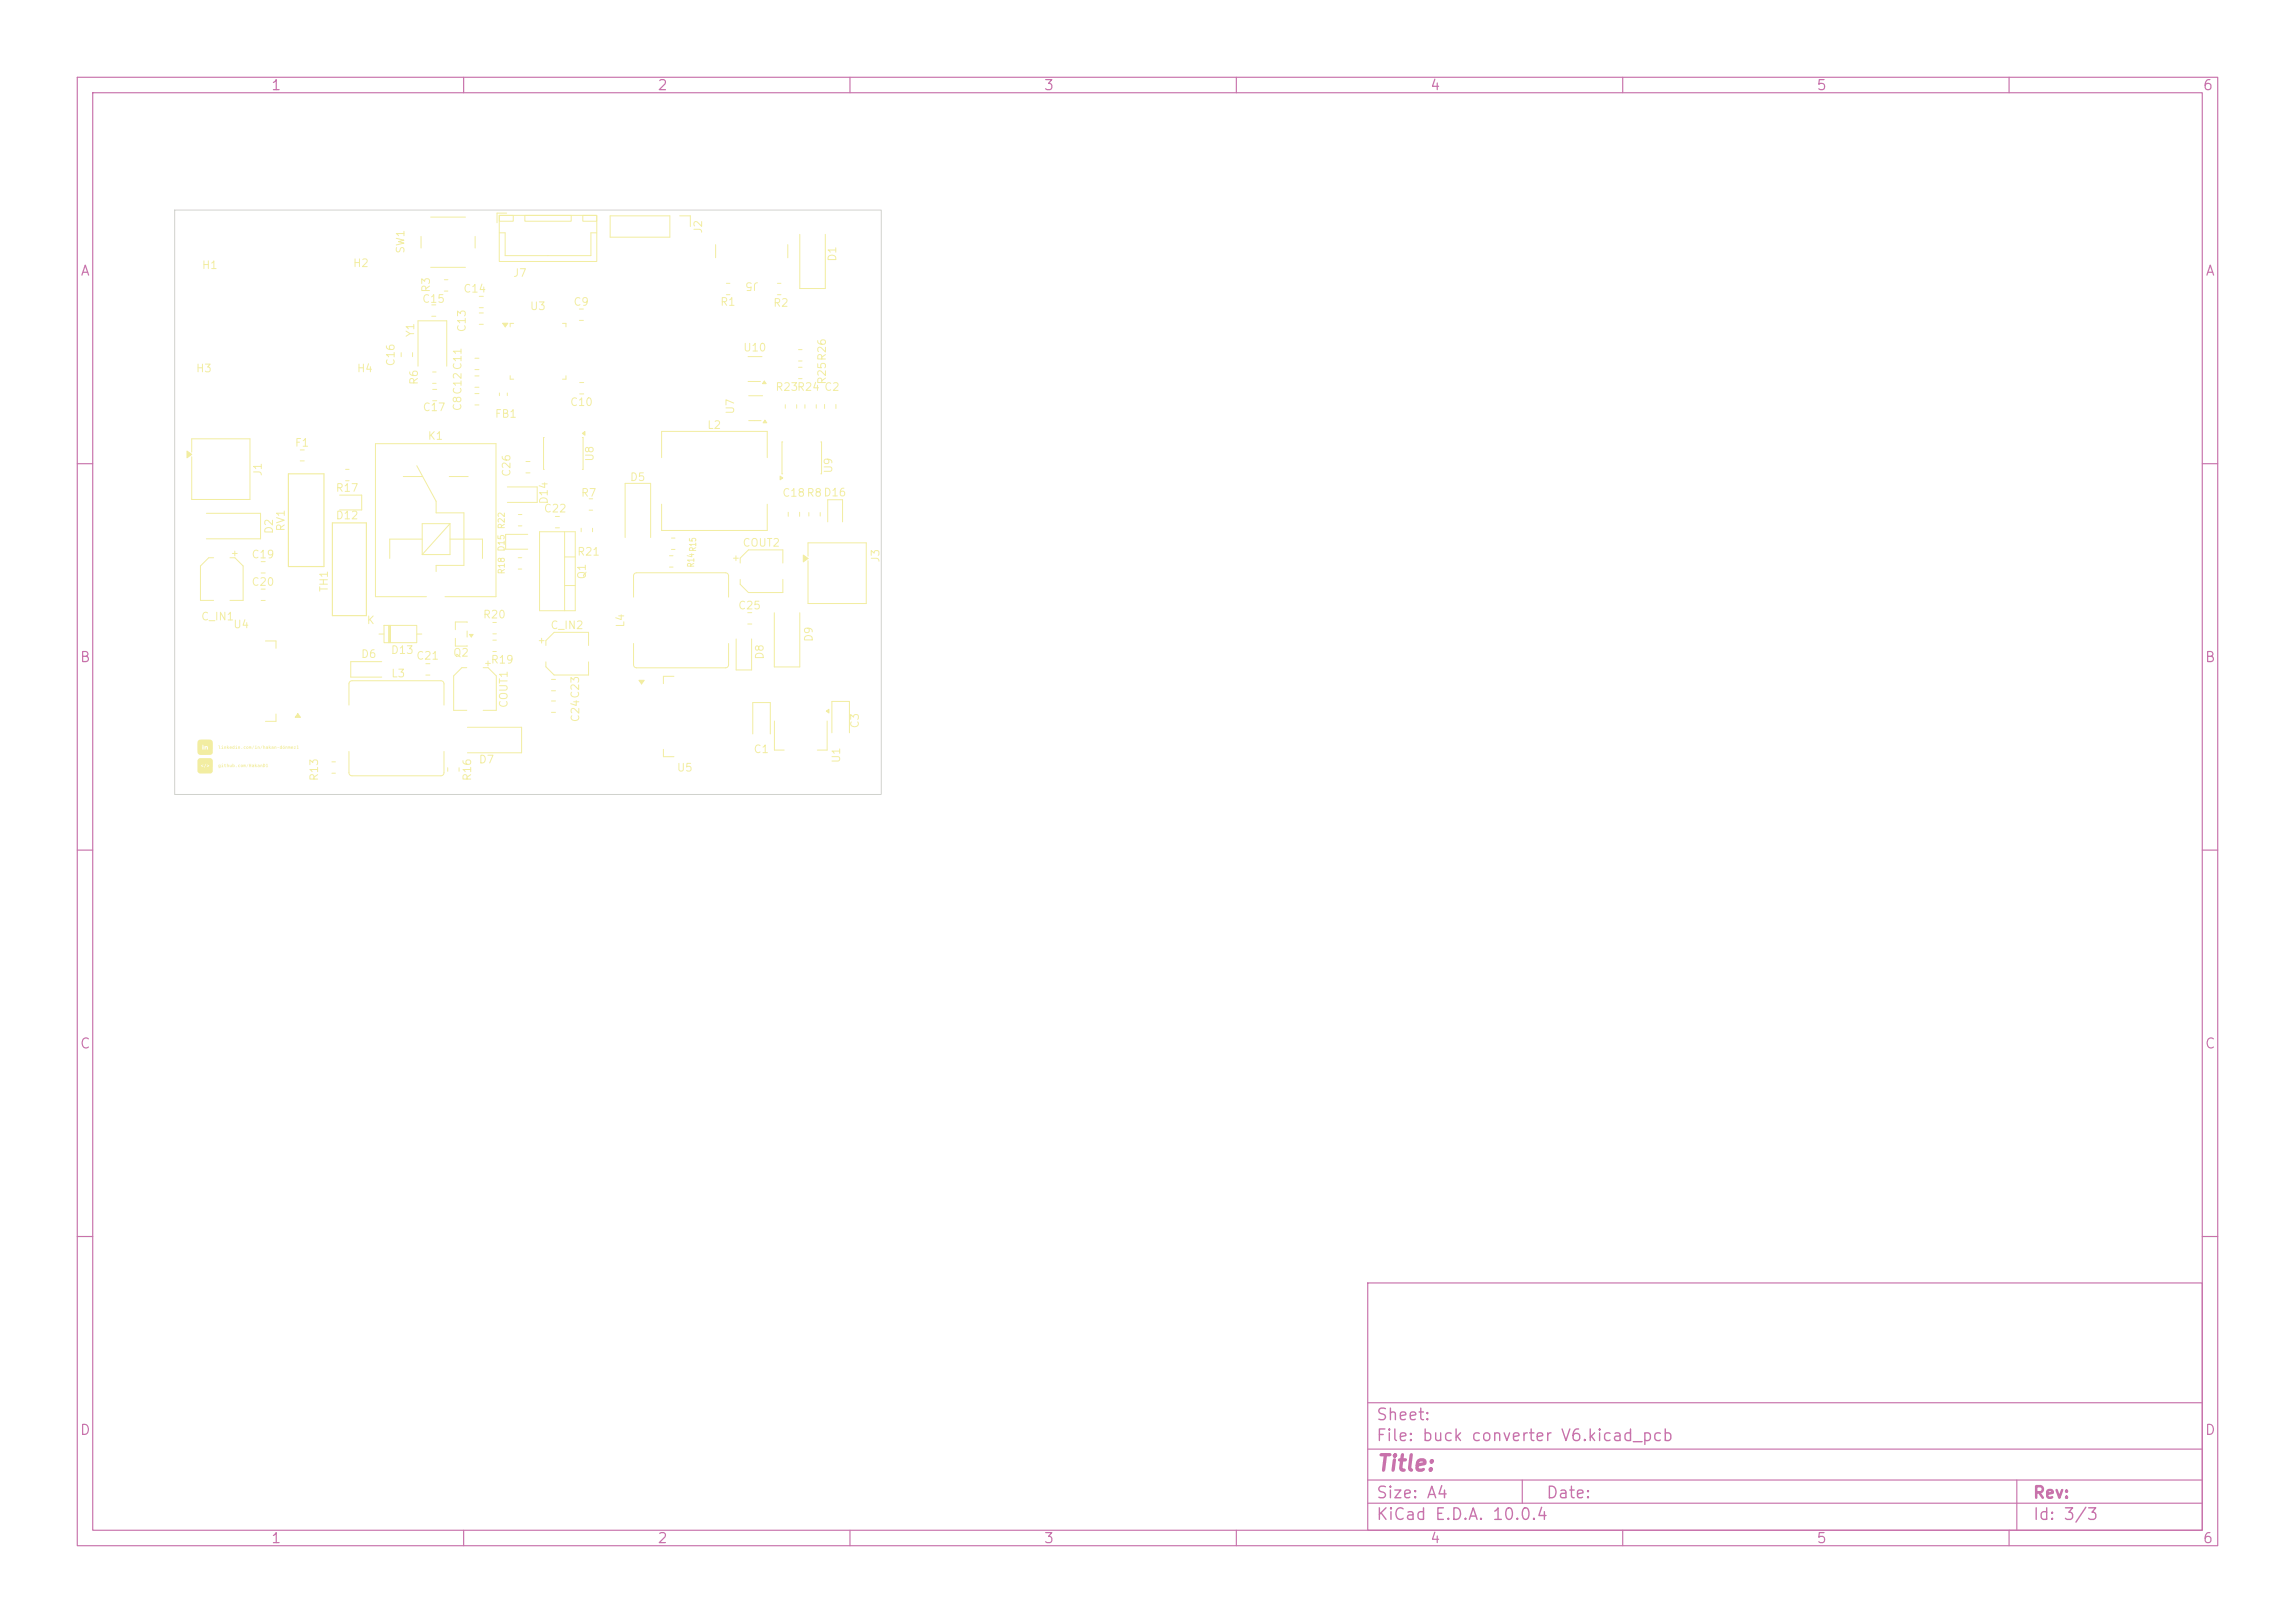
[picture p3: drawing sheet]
<svg xmlns="http://www.w3.org/2000/svg" width="297mm" height="210mm" viewBox="0 0 297 210" stroke-linecap="round" stroke-linejoin="round" font-family="sans-serif">
<defs><g id="words">
<text font-size="2" fill="#c872ab" x="178" y="190.8">Title:</text>
<g font-size="1.5" fill="#c872ab">
<text x="178" y="184.2">Sheet:</text>
<text x="178" y="186.9">File: buck converter V6.kicad_pcb</text>
<text x="178" y="197.1">KiCad E.D.A. 10.0.4</text>
<text x="178" y="194.3">Size: A4</text>
<text x="200" y="194.3">Date:</text>
<text x="263" y="194.3">Rev:</text>
<text x="263" y="197.1">Id: 3/3</text>
</g>
<g font-size="1.3" fill="#c872ab">
<text x="35" y="12">1</text>
<text x="85" y="12">2</text>
<text x="135" y="12">3</text>
<text x="185" y="12">4</text>
<text x="235" y="12">5</text>
<text x="285" y="12">6</text>
<text x="10.3" y="36">A</text>
<text x="285.4" y="36">A</text>
<text x="10.3" y="86">B</text>
<text x="285.3" y="86">B</text>
<text x="10.3" y="136">C</text>
<text x="285.3" y="136">C</text>
<text x="10.3" y="186">D</text>
<text x="285.3" y="186">D</text>
<text x="35" y="200">1</text>
<text x="85" y="200">2</text>
<text x="135" y="200">3</text>
<text x="185" y="200">4</text>
<text x="235" y="200">5</text>
<text x="285" y="200">6</text>
</g>
<g font-size="1" fill="#f2eda1">
<text x="26.1" y="35.1">H1</text>
<text x="45.6" y="34.8">H2</text>
<text x="52.6" y="32.9" transform="rotate(-90 52.6 32.9)">SW1</text>
<text x="91.1" y="30.3" transform="rotate(-90 91.1 30.3)">J2</text>
<text x="108.5" y="33.9" transform="rotate(-90 108.5 33.9)">D1</text>
<text x="54.6" y="39.4">C15</text>
<text x="55.9" y="37.9" transform="rotate(-90 55.9 37.9)">R3</text>
<text x="59.9" y="38.1">C14</text>
<text x="66.3" y="36.1">J7</text>
<text x="68.5" y="40.4">U3</text>
<text x="74.1" y="39.8">C9</text>
<text x="93.1" y="39.8">R1</text>
<text x="98.3" y="36.3" transform="rotate(-180 98.3 36.3)">J5</text>
<text x="100" y="39.9">R2</text>
<text x="51.3" y="47.5" transform="rotate(-90 51.3 47.5)">C16</text>
<text x="53.9" y="43.7" transform="rotate(-90 53.9 43.7)">Y1</text>
<text x="60.5" y="43.1" transform="rotate(-90 60.5 43.1)">C13</text>
<text x="96.1" y="45.7">U10</text>
<text x="25.3" y="48.4">H3</text>
<text x="46.1" y="48.4">H4</text>
<text x="54.3" y="49.9" transform="rotate(-90 54.3 49.9)">R6</text>
<text x="54.6" y="53.4">C17</text>
<text x="59.9" y="53.3" transform="rotate(-90 59.9 53.3)">C8C12C11</text>
<text x="73.7" y="52.8">C10</text>
<text x="95.3" y="53.7" transform="rotate(-90 95.3 53.7)">U7</text>
<text x="100.3" y="50.8">R23R24 C2</text>
<text x="107.1" y="49.8" transform="rotate(-90 107.1 49.8)">R25R26</text>
<text x="38.1" y="58">F1</text>
<text x="55.3" y="57.2">K1</text>
<text x="64" y="54.3">FB1</text>
<text x="77.1" y="59.8" transform="rotate(-90 77.1 59.8)">U8</text>
<text x="91.5" y="55.7">L2</text>
<text x="34.1" y="61.7" transform="rotate(-90 34.1 61.7)">J1</text>
<text x="43.4" y="63.9">R17</text>
<text x="66.3" y="61.8" transform="rotate(-90 66.3 61.8)">C26</text>
<text x="71.1" y="65.3" transform="rotate(-90 71.1 65.3)">D14</text>
<text x="75.1" y="64.5">R7</text>
<text x="81.4" y="62.5">D5</text>
<text x="101.2" y="64.5">C18R8D16</text>
<text x="108" y="61.3" transform="rotate(-90 108 61.3)">U9</text>
<text x="35.6" y="69.2" transform="rotate(-90 35.6 69.2)">D2</text>
<text x="37.1" y="68.8" transform="rotate(-90 37.1 68.8)">RV1</text>
<text x="43.4" y="67.4">D12</text>
<text x="70.3" y="66.6">C22</text>
<text x="96" y="71">COUT2</text>
<text x="32.5" y="72.5">C19</text>
<text x="32.5" y="76">C20</text>
<text x="42.7" y="76.7" transform="rotate(-90 42.7 76.7)">TH1</text>
<text x="74.6" y="72.1">R21</text>
<text x="76.1" y="75" transform="rotate(-90 76.1 75)">Q1</text>
<text x="114" y="72.9" transform="rotate(-90 114 72.9)">J3</text>
<text x="25.9" y="80.5">C_IN1</text>
<text x="30.1" y="81.5">U4</text>
<text x="47.4" y="81">K</text>
<text x="62.4" y="80.3">R20</text>
<text x="71.2" y="81.6">C_IN2</text>
<text x="81" y="81.3" transform="rotate(-90 81 81.3)">L4</text>
<text x="95.5" y="79.1">C25</text>
<text x="105.4" y="83.1" transform="rotate(-90 105.4 83.1)">D9</text>
<text x="46.7" y="85.4">D6</text>
<text x="50.5" y="84.9">D13</text>
<text x="50.6" y="87.9">L3</text>
<text x="53.8" y="85.6">C21</text>
<text x="58.6" y="85.2">Q2</text>
<text x="63.4" y="86.1">R19</text>
<text x="99.1" y="85.4" transform="rotate(-90 99.1 85.4)">D8</text>
<text x="65.9" y="91.7" transform="rotate(-90 65.9 91.7)">COUT1</text>
<text x="75.2" y="93.5" transform="rotate(-90 75.2 93.5)">C24C23</text>
<text x="111.4" y="94.3" transform="rotate(-90 111.4 94.3)">C3</text>
<text x="41.4" y="101.1" transform="rotate(-90 41.4 101.1)">R13</text>
<text x="61.2" y="101.1" transform="rotate(-90 61.2 101.1)">R16</text>
<text x="61.9" y="99">D7</text>
<text x="87.5" y="100.1">U5</text>
<text x="97.5" y="97.7">C1</text>
<text x="109" y="98.8" transform="rotate(-90 109 98.8)">U1</text>
</g>
<g font-size=".8" fill="#f2eda1">
<text x="65.5" y="71.4" transform="rotate(-90 65.5 71.4)">D15</text>
<text x="65.5" y="68.5" transform="rotate(-90 65.5 68.5)">R22</text>
<text x="90.3" y="71.4" transform="rotate(-90 90.3 71.4)">R15</text>
<text x="65.5" y="74.4" transform="rotate(-90 65.5 74.4)">R18</text>
<text x="90" y="73.5" transform="rotate(-90 90 73.5)">R14</text>
</g>
</g></defs>
<g fill="none" stroke="#c872ab" stroke-width=".15">
<path d="M10 10h277v190h-277zM12 12h273v186h-273zM60 10v2M110 10v2M160 10v2M210 10v2M260 10v2M10 60h2M285 60h2M10 110h2M285 110h2M10 160h2"/>
<path d="M177 166h108v32h-108zM285 160h2M60 198v2M110 198v2M160 198v2M177 194.5h108M177 191.5h108M177 187.5h108M177 181.5h108M197 191.5v3M210 198v2M260 198v2"/>
<path d="M261 191.5v6.5"/>
</g>
<g fill="none" stroke="#f2eda1" stroke-width=".13">
<path d="M55.9 39.5h.5M38.9 58.2h.5M38.9 59.6h.5M55.9 40.9h.5M56 50.4h.5M56 51.9h.5M61.5 50.9h.5M61.5 52.4h.5M62 40.5h.5M62 42h.5M68.1 59.7h.5M103.3 47.5h.5"/>
<path d="M103.3 49h.5M104.2 52.4v.4M105.6 52.4v.4M43.9 64.1h2.9v1.9h-2.9M44.7 60.7h.5M44.7 62.2h.5M52.2 61.7h2.5M53.9 60.3l2.5 4.6v1.5h3.6v6.8h-3.6v.8M54.6 69.8h-4.2v2.5M55.2 77.2h-6.6v-19.8h15.6v19.8h-6.6M58.1 61.7h2.5M58.2 69.8h4.2v2.5"/>
<path d="M58.2 67.8h-3.6v4M58.2 67.8l-3.6 4M58.2 67.8v4h-3.6M68.1 61.2h.5M68.3 69.1h-2.9v2h2.9M71.9 66.8h.5M71.9 68.3h.5M104 71.8l.6 .5-.6 .4zM104.6 72v-1.8h7.5v7.9h-7.5v-5.5M60.4 86.4h-.6l-1.1 1.1v4.4h1.7M62.5 86.4h.7l1 1.1v4.4h-1.7M62.8 85.8h.7"/>
<path d="M63.2 85.5v.7M63.8 82.8h.4M63.8 84.3h.4M95.3 82.7v4h2v-4"/>
</g>
<path d="M104 71.8l.6 .5-.6 .4z" fill="#f2eda1"/>
<g fill="none" stroke="#f2eda1" stroke-width=".13">
<path d="M57.5 36.2h.5M57.5 37.7h.5M79 27.9h7.7v2.8h-7.7zM88 27.9h1.3v1.4M64.6 50.9v.3M65.7 50.9v.3M85.6 59.2v-3.4h13.7v3.4M101.3 57.2h-.1v4.1h.1M106.2 57.2h.1v4.1h-.1M33.8 72.7h.5M33.8 74.1h.5M76.2 64.5h.5"/>
<path d="M76.2 66h.5M85.6 65.2v3.4h13.7v-3.4M101 61.6l.3 .2-.3 .3zM69.8 82.9h.6M70.1 82.6v.6M70.6 83.5v-.6l1.1-1.1h4.5v1.7M70.6 85.6v.7l1.1 1h4.5v-1.7M71.4 87.9h.5M71.4 89.4h.5"/>
</g>
<path d="M101 61.6l.3 .2-.3 .3z" fill="#f2eda1"/>
<g fill="none" stroke="#f2eda1" stroke-width=".13">
<path d="M62 38.3h.5M62 39.8h.5M64.6 27.9h12.6v5.9h-12.6zM64.6 30.1h.8v3h11.1v-3h.7M64.6 27.9h1.8v.7h-1.8zM65.6 27.6h-1.3v1.2M67.9 27.9h6v.7h-6zM75.4 27.9h1.8v.7h-1.8zM33.8 76.2h.5M33.8 77.7h.5M100.2 79.3v7h3.3v-7M102 66.3v.5"/>
<path d="M103.5 66.3v.5M49 82h.7M49.7 80.9h4.2v2.3h-4.2zM50.3 80.9v2.3M50.4 80.9v2.3M50.5 80.9v2.3M53.9 82h.7M57.9 99.3v.5M59.4 99.3v.5M63.8 80.5h.4M63.8 82h.4"/>
</g>
<g fill="#f2eda1">
<path d="M28.7 96.4l.1 .1z"/>
<path d="M28.7 98.8l.1 .1z"/>
<path d="M30.6 96.4v.1z"/>
<path d="M33.1 96.4l.1 .1z"/>
<path d="M32.1 98.8l-.2 .5z"/>
<path d="M32.8 96.5l-.2 .4z"/>
<path d="M33.9 96.5l-.2 .4z"/>
<path d="M28.3 96.5l.1-.1v.4l.1 .1a.28 .28 0 0 1-.2-.4z"/>
<path d="M30.9 99l.1-.1 .1 .1a.11 .11 0 0 0-.2 .1 .11 .11 0 0 0 .2 .1 .16 .16 0 0 1-.3 0 .16 .16 0 0 1 .1-.2z"/>
<path d="M31.6 96.6h.1l.1 .1a.11 .11 0 0 0-.2 .1 .11 .11 0 0 0 .2 0v.1a.16 .16 0 0 1-.3-.1 .16 .16 0 0 1 .1-.2z"/>
<path d="M30.5 96.6h.1l.1 .3h-.3l.1-.1z"/>
<path d="M28.7 96.6h.1l.1 .3h-.3l.1-.1z"/>
<path d="M28.7 99h.1l.1 .3h-.3l.1-.2z"/>
<path d="M33 96.6h.2l.1 .3h-.3l.1-.1z"/>
<path d="M31.2 99a.16 .16 0 0 1 .2 0 .16 .16 0 0 1-.1 .2 .16 .16 0 0 1-.2-.1l.2 .1 .1-.1-.1-.1-.2 .1z"/>
<path d="M31.9 96.6a.16 .16 0 0 1 .3 0 .16 .16 0 0 1-.1 .3 .16 .16 0 0 1-.2-.2l.1 .1h.1l-.1-.2-.1 .1z"/>
<path d="M36.6 96.6a.16 .16 0 0 1 .3 0 .16 .16 0 0 1-.1 .3 .16 .16 0 0 1-.2-.2l.1 .1h.1l-.1-.2-.1 .1z"/>
<path d="M29.7 99l.1 .2 .2-.2v.3h-.1a.18 .18 0 0 1-.2-.1 .18 .18 0 0 1 0-.2z"/>
<path d="M34 98.8a.23 .23 0 0 1 .3 .3 .23 .23 0 0 1-.3 .2v-.2l.2 .1v-.1v-.2l-.2 .2z"/>
<path d="M34.4 98.9l.2-.1 .1 .5h-.3l.1-.2z"/>
<path d="M38.4 96.5h.2v.3l.1 .1h-.3l.1-.2z"/>
<path d="M29 96.6h.1a.19 .19 0 0 1 .2 .1 .19 .19 0 0 1-.1 .2l-.1-.3-.1 .3z"/>
<path d="M30.8 96.6a.18 .18 0 0 1 .3 0 .18 .18 0 0 1-.1 .3v-.3l-.2 .3z"/>
<path d="M33.4 96.6a.19 .19 0 0 1 .2 .1 .19 .19 0 0 1 0 .2l-.1-.3-.1 .3z"/>
<path d="M33.7 99l.1-.1a.19 .19 0 0 1 .2 .2 .19 .19 0 0 1-.1 .2l-.1-.3-.1 .3z"/>
<path d="M35.5 96.6a.18 .18 0 0 1 .3 0 .18 .18 0 0 1-.1 .3v-.3l-.2 .3z"/>
<path d="M36.9 96.6a.18 .18 0 0 1 .3 0 .18 .18 0 0 1-.1 .3v-.3l-.1 .3z"/>
<path d="M38 96.6h.3l-.2 .2 .2 .1h-.3l.2-.2z"/>
<path d="M29.1 98.9l.2 .1-.2 .1 .2 .1a.17 .17 0 0 1-.2 0 .17 .17 0 0 1-.1-.2z"/>
<path d="M29.4 96.5v.2l.2-.1-.1 .1 .1 .2-.1-.1-.1 .1z"/>
<path d="M30.1 96.6h.2v-.1v.4h-.2v-.1h.1h.1l-.1-.2-.1 .2z"/>
<path d="M33 98.8l.1 .2h.2l-.2 .1 .2 .2-.2-.2-.1 .2z"/>
<path d="M34.8 96.5l.1 .2 .2-.1-.2 .1 .2 .2-.2-.1-.1 .1z"/>
<path d="M36.2 96.6h.2l.1-.1v.4h-.3v-.1h.1h.1l-.1-.2-.1 .2z"/>
<path d="M29.4 98.8l.1 .2a.18 .18 0 0 1 .1 .1 .18 .18 0 0 1 0 .2l-.1-.3-.1 .3z"/>
<path d="M34.1 96.5l.1 .1a.18 .18 0 0 1 .1 .1 .18 .18 0 0 1 0 .2l-.1-.3-.1 .3z"/>
<path d="M32.6 99a.16 .16 0 0 1 .2 0 .16 .16 0 0 1 .1 .1v.2l-.3-.1h.1h.1h-.2l.2-.2z"/>
<path d="M33.4 99a.16 .16 0 0 1 .1 0 .16 .16 0 0 1 .1 .1v.2l-.2-.1h-.1h.2h-.2l.2-.2z"/>
<path d="M34.4 96.6a.16 .16 0 0 1 .2 0 .16 .16 0 0 1 .1 .2v.1h-.3v-.1l.1 .1 .1-.1h-.2l.2-.1z"/>
<path d="M35.2 96.6a.16 .16 0 0 1 .1 0 .16 .16 0 0 1 .1 .2v.1h-.2l-.1-.1 .2 .1v-.1h-.2l.2-.1z"/>
<path d="M29.8 96.6a.12 .12 0 0 1 .1 0 .12 .12 0 0 1 .1 .2h-.2l.2 .1a.17 .17 0 0 1-.2 0 .17 .17 0 0 1-.1-.2h.2h-.2z"/>
<path d="M37.7 96.6a.12 .12 0 0 1 .2 0 .12 .12 0 0 1 0 .2h-.2l.2 .1a.17 .17 0 0 1-.2 0 .17 .17 0 0 1 0-.2h.2h-.2z"/>
<path d="M30.1 98.8l.1 .1a.18 .18 0 0 1 .2 .3 .17 .17 0 0 1-.3 .1v-.2l.1 .1 .1-.1-.1-.1-.1 .1z"/>
<path d="M31.5 99a.2 .2 0 0 1 .3 0 .2 .2 0 0 1 0 .3l-.1-.3v.3l-.1-.3-.1 .3z"/>
<path d="M32.2 96.6a.2 .2 0 0 1 .3 0 .2 .2 0 0 1 0 .3l-.1-.3v.3l-.1-.2-.1 .2z"/>
<path d="M37.3 96.6a.2 .2 0 0 1 .3 0 .2 .2 0 0 1-.1 .3v-.3v.3l-.1-.2-.1 .2z"/>
<path d="M28.3 99l.2-.1v.2a.16 .16 0 0 1 0 .2 .16 .16 0 0 1-.2 0h.2l-.2-.1v-.1l.1 .1 .1-.1-.1-.1-.1 .1z"/>
<path d="M32.3 98.8l.1 .2 .1-.2v.5l-.1-.2-.1 .2z"/>
<path d="M25.7 98.2l.1-.1h1.5l.1 .1 .1 .4v1.2l-.1 .2-.1 .1h-1.3l-.4-.2v-.1v-.5l.8 .1 .2-.3a.22 .22 0 0 1 .1-.1 .22 .22 0 0 1 .3 .1l-.2 .1 .3-.1-.3-.2-.2 .1 .1-.2-.3 .5h-.8v-.2h.4l.3 .1-.2-.1 .2-.2-.3 .2h-.4v-.7z"/>
<path d="M25.7 95.8l.2-.1h.6a.96 .96 0 0 1 1 .2v1.5l-.2 .3h-.2a2.27 2.27 0 0 1-1.4-.1l-.1-.2-.1-.4h.8v-.5h.2v.5h.1l.1-.3 .1 .3h.1v-.2a.2 .2 0 0 0 0-.2 .2 .2 0 0 0-.3 0l-.4-.1v.5h-.7v-.6l.7 .1 .1-.1h-.1h-.7z"/>
<circle cx="30.6" cy="99.2" r=".05"/>
<circle cx="31.3" cy="96.9" r=".05"/>
<circle cx="36" cy="96.7" r=".08"/>
</g>
<path d="M96.9 54.4h1.6M96.9 51.2h1.8M99 54.4l.2 .3h-.4z" fill="none" stroke="#f2eda1" stroke-width=".13"/>
<path d="M99 54.4l.2 .3h-.4z" fill="#f2eda1"/>
<path d="M101.6 52.4v.4M103.1 52.4v.4M58.9 82.6v1h1.5M60.4 80.5h-1.5v1M60.4 81.7v.7M60.7 82.1h.5l-.2 .3z" fill="none" stroke="#f2eda1" stroke-width=".13"/>
<path d="M60.7 82.1h.5l-.2 .3z" fill="#f2eda1"/>
<g fill="none" stroke="#f2eda1" stroke-width=".13">
<path d="M54.5 30.6v1.5M55.7 34.6h4.5M55.7 28.1h4.5M61.5 30.6v1.5M96.8 49.4h1.6M96.8 46.1h1.8M98.9 49.3l.2 .3h-.4zM26.7 66.4h7v3.3h-7M27.6 72.2h-.6l-1.1 1v4.5h1.7M29.8 72.2h.6l1.1 1v4.5h-1.7M30.1 71.6h.6M30.4 71.3v.6"/>
<path d="M75.2 68.4v.4M76.7 68.4v.4M80.9 69.6v-7.1h3.3v7.1M82 77.3v-2.8l.1-.3 .3-.1h11.6l.2 .2 .1 .2v2.8M86.6 71.9h.5M86.6 73.4h.5M43 98.6h.4M45.2 91.2v-2.8l.1-.2 .3-.1h11.6l.2 .1 .1 .2v2.8M45.2 97.2v2.8l.1 .3 .3 .1h11.6l.2-.2 .1-.2v-2.8M55.1 85.9h.5M55.1 87.3h.5M82 83.3v2.7l.1 .3 .3 .1h11.6l.2-.1 .1-.3v-2.7"/>
<path d="M43 100h.4"/>
</g>
<path d="M37.3 61.3h4.6v12h-4.6zM43 67.7h4.4v12h-4.4z" fill="none" stroke="#f2eda1" stroke-width=".15"/>
<path d="M98.9 49.3l.2 .3h-.4z" fill="#f2eda1"/>
<g fill="none" stroke="#f2eda1" stroke-width=".13">
<path d="M92.6 31.7v1.7M94 36.7h.5M94 38.1h.5M100.6 36.7h.5M100.6 38.1h.5M102 31.7v1.7M103.5 30.3v7h3.3v-7M61.5 48.6h.5M61.5 50.1h.5M70.4 56.6h-.1v4.1h.1M75.4 56.6h.1v4.1h-.1M75.4 56.1l.3-.3v.5z"/>
<path d="M86.9 69.6h.4M86.9 71.1h.4M49.4 85.6h-4v2h4M107.7 94.8v-4h2.2v4"/>
</g>
<path d="M75.4 56.1l.3-.3v.5z" fill="#f2eda1"/>
<path d="M65 41.8h.7l-.3 .5zM66 48.6v.5h.5M66.5 41.8h-.5v.5M72.8 41.8h.4v.5M73.2 48.6v.5h-.4" fill="none" stroke="#f2eda1" stroke-width=".13"/>
<path d="M65 41.8h.7l-.3 .5z" fill="#f2eda1"/>
<path d="M65.7 63h3.8v2h-3.8M34.4 82.9h1.3v1M35.7 92.4v.9h-1.3M38.5 92.3l.4 .5h-.7z" fill="none" stroke="#f2eda1" stroke-width=".13"/>
<path d="M38.5 92.3l.4 .5h-.7z" fill="#f2eda1"/>
<path d="M24.2 58.4l.6 .4-.6 .4zM24.8 58.5v-1.7h7.6v7.8h-7.6v-5.5" fill="none" stroke="#f2eda1" stroke-width=".13"/>
<path d="M24.2 58.4l.6 .4-.6 .4z" fill="#f2eda1"/>
<path d="M75 49.5h.5M75 51h.5M82.7 88h.7l-.4 .5zM85.9 97v.9h1.3M87.2 87.5h-1.3v1" fill="none" stroke="#f2eda1" stroke-width=".13"/>
<path d="M82.7 88h.7l-.4 .5z" fill="#f2eda1"/>
<g fill="none" stroke="#f2eda1" stroke-width=".13">
<path d="M75 40h.5M51.9 45.6v.6M53.4 45.6v.6M56 48.1h.4M56 49.6h.4M75 41.5h.5M67.1 66.6h.4M67.1 68h.4M107.1 67.5v-2.8h1.9v2.8M60.5 94.1h7v3.3h-7M71.4 90.7h.5M71.4 92.2h.5"/>
<path d="M100.2 93.3v3.8h1.3M106.9 92l.4-.2v.5zM107 93.3v3.8h-1.2"/>
</g>
<path d="M106.9 92l.4-.2v.5z" fill="#f2eda1"/>
<g fill="none" stroke="#f2eda1" stroke-width=".13">
<path d="M54.1 47.4v-5.9h3.7v5.9M61.5 46.4h.5M61.5 47.8h.5M103.3 45.2h.5M103.3 46.7h.5M106.7 52.3v.6M108.2 52.3v.6M67.1 72.2h.4M67.1 73.6h.4M69.8 68.8h4.6v10.2h-4.6zM73.1 68.8v10.2M73.1 72.1h1.3"/>
<path d="M73.1 75.8h1.3M94.9 72.2h.7M95.2 71.9v.6M95.8 72.9v-.7l1.1-1h4.4v1.7M95.8 75v.6l1.1 1.1h4.4v-1.7M96.8 79.3h.5M104.7 66.3v.5M106.1 66.3v.5M96.8 80.7h.5M97.4 95v-4.1h2.3v4.1"/>
</g>
<path d="M22.6 27.2h91.4v75.6h-91.4z" fill="none" stroke="#d0d2cd" stroke-width=".13"/>
<use href="#words"/>
</svg>
